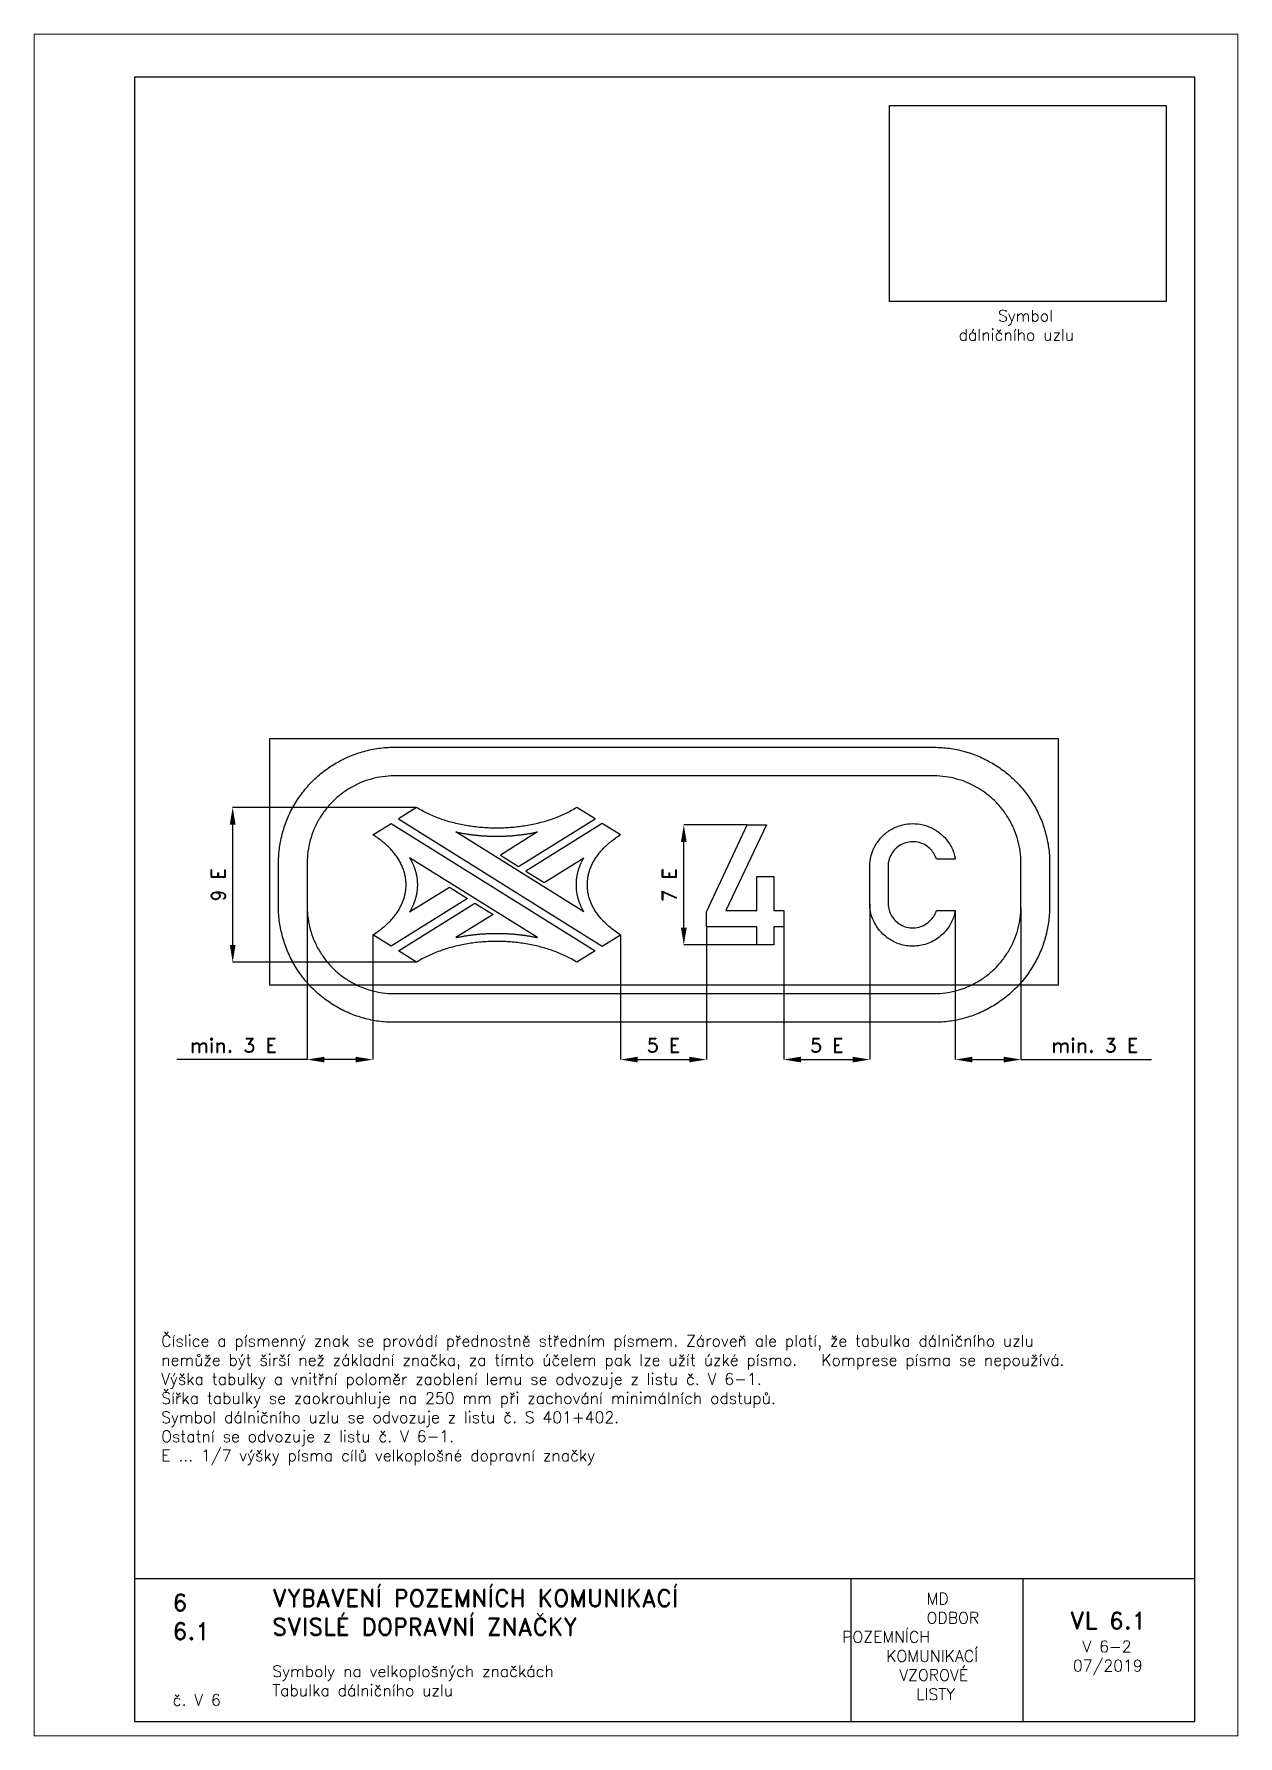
# Paper-space layout 'V 6-2' of a CAD drawing. Header units: millimetres. Extents: x 0 to 210, y 0 to 297.
# The model-space entities are those that its viewports show. They can reach past a viewport. Long polylines and large blocks are cut down to what shows.
import ezdxf

# ---------------------------------------------------------------- set-up
doc = ezdxf.new("R2010")
doc.units = ezdxf.units.MM
doc.header["$LTSCALE"] = 5
for name, color, linetype in [('Kóty', 2, 'Continuous'), ('Rozpiska', 7, 'Continuous'), ('Značka', 7, 'Continuous')]:
    doc.layers.add(name, color=color, linetype=linetype)
doc.layers.add('Rámeček', color=6, linetype='Continuous', plot=False)
doc.styles.get("Standard").update_dxf_attribs({"font": 'romand.shx', "height": 50})
doc.dimstyles.get("Standard").update_dxf_attribs({"dimtxt": 50, "dimasz": 60, "dimexe": 0.18, "dimexo": 0.0625, "dimgap": 25, "dimtad": 1, "dimdec": 0, "dimzin": 0, "dimdsep": 46, "dimtxsty": 'Standard', "dimcen": 0.09, "dimadec": 0, "dimazin": 0, "dimtfac": 1, "dimtdec": 0, "dimtofl": 0, "dimtmove": 0, "dimatfit": 3, "dimfxl": 1, "dimtolj": 1, "dimtzin": 0, "dimarcsym": 0})
picture_1 = doc.add_image_def('image1.png', size_in_pixel=(864, 612))

psp = doc.layouts.new('V 6-2')

# ---------------------------------------------------------------- texts
at = {"layer": 'Rozpiska', "color": 7, "attachment_point": 1}
for s, width, heights, insert, char_height in [('\\pi6.86551;Symbol\\P\\pi0.00837;dálničního uzlu{\\H1.83333x; }', 24.0167, [0], (161.28, 248.83), 2), ('\\A1;{\\H1.00001x;\\C256;Číslice a písmenný znak se provádí přednostně středním písmem. Zároveň ale platí, že tabulka dálničního uzlu nemůže být širší než základní značka, za tímto účelem pak lze užít úzké písmo. \\H2.08334x; \\H0.48x;Komprese písma se nepoužívá.\\H1.47222x; \\H0.67924x;\\PVýška tabulky a vnitřní poloměr zaoblení lemu se odvozuje z listu č. V 6-1.\\H1.67593x; \\H0.59668x;\\PŠířka tabulky se zaokrouhluje na 250 mm při zachování minimálních odstupů.\\H1.89374x; \\H0.52806x;\\PSymbol dálničního uzlu se odvozuje z listu č. S 401+402.\\H1.78542x; \\H0.56009x;\\P}Ostatní se odvozuje z listu č. V 6-1.{\\H1.57153x; }\\PE ... 1/7 výšky písma cílů velkoplošné dopravní značky{\\H1.8333x; }', 175.7537, [0], (22.18, 69.95), 2), ('6', 149.0422, [0], (24.17, 24.77), 3), ('{\\C6;VYBAVENÍ POZEMNÍCH KOMUNIKACÍ\\P}SVISLÉ DOPRAVNÍ ZNAČKY{\\H1.34524x; }', 149.0422, [0], (41.56, 25.56), 3), ('\\pi14.7414;{\\C6;MD\\P\\pi2.36044;}ODBOR POZEMNÍCH{\\H1.57143x; }\\P\\pi7.69378;KOMUNIKACÍ{\\H1.5x; }\\P\\pi9.97949;{\\C6;VZOROVÉ\\H1.47619x; \\H0.67742x;\\P\\pi12.93187;LISTY\\H1.26984x; }', 33.1018, [0], (140.95, 24.95), 2), ('\\pi1.03113;{\\H1.5x;\\C6;VL 6.1\\P\\pi3.22158;\\H0.66667x;V 6-2\\H1.66666x; \\H0.6x;\\P\\pi1.5549;07/2019\\H1.80159x; }', 16.0623, [0], (179.66, 21.61), 2), ('6.1', 149.0422, [0], (24.17, 19.78), 3), ('{\\C6;Symboly na velkoplošných značkách\\P}Tabulka dálničního uzlu{\\H1.83333x; }', 149.0422, [0], (41.56, 12.29), 2), ('{\\C6;č. V 6}', 16.1027, [2.67], (24.17, 7.28), 2)]:
    psp.add_mtext_dynamic_manual_height_columns(s, width=width, gutter_width=100, heights=heights, dxfattribs=dict(at, insert=insert, char_height=char_height))

msp = doc.modelspace()

# ---------------------------------------------------------------- blocks, each defined once
blk = doc.blocks.new('*D0')
at = {"layer": 'Defpoints', "color": 0, "transparency": 16777216}
for p in [(1772.8, 1628.6), (1473.1, 1600.5), (1772.8, 1165.2)]:
    blk.add_point(p, dxfattribs=at)
at = {"layer": 'Kóty', "color": 0, "lineweight": -2, "transparency": 16777216}
for p, q in [((1772.8, 1628.5), (1772.8, 1165)), ((1473.1, 1600.4), (1473.1, 1165)), ((1533.1, 1165.2), (1712.8, 1165.2))]:
    blk.add_line(p, q, dxfattribs=at)
at = {"layer": 'Kóty', "color": 0, "transparency": 16777216}
for points in [[(1533.1, 1175.2), (1533.1, 1155.2), (1473.1, 1165.2)], [(1712.8, 1175.2), (1712.8, 1155.2), (1772.8, 1165.2)]]:
    blk.add_solid(points, dxfattribs=at)
at = {"layer": 'Kóty', "color": 0, "transparency": 16777216, "insert": (1622.9, 1215.2), "char_height": 50, "attachment_point": 5}
blk.add_mtext('\\A1;5 E', dxfattribs=at)
blk = doc.blocks.new('*D1')
at = {"layer": 'Defpoints', "color": 0, "transparency": 16777216}
for p in [(2343, 1707.5), (2042.4, 1628.6), (2343, 1165.2)]:
    blk.add_point(p, dxfattribs=at)
at = {"layer": 'Kóty', "color": 0, "lineweight": -2, "transparency": 16777216}
for p, q in [((2343, 1707.4), (2343, 1165)), ((2042.4, 1628.5), (2042.4, 1165)), ((2102.4, 1165.2), (2283, 1165.2))]:
    blk.add_line(p, q, dxfattribs=at)
at = {"layer": 'Kóty', "color": 0, "transparency": 16777216}
for points in [[(2102.4, 1175.2), (2102.4, 1155.2), (2042.4, 1165.2)], [(2283, 1175.2), (2283, 1155.2), (2343, 1165.2)]]:
    blk.add_solid(points, dxfattribs=at)
at = {"layer": 'Kóty', "color": 0, "transparency": 16777216, "insert": (2192.7, 1215.2), "char_height": 50, "attachment_point": 5}
blk.add_mtext('\\A1;5 E', dxfattribs=at)
blk = doc.blocks.new('*D2')
at = {"layer": 'Defpoints', "color": 0, "transparency": 16777216}
for p in [(2640.9, 1685.2), (2870, 1695.9), (2870, 1165.2)]:
    blk.add_point(p, dxfattribs=at)
at = {"layer": 'Kóty', "color": 0, "lineweight": -2, "transparency": 16777216}
for p, q in [((2640.9, 1685.2), (2640.9, 1165)), ((2870, 1695.9), (2870, 1165)), ((2700.9, 1165.2), (2810, 1165.2)), ((2870, 1165.2), (3325.2, 1165.2))]:
    blk.add_line(p, q, dxfattribs=at)
at = {"layer": 'Kóty', "color": 0, "transparency": 16777216}
for points in [[(2700.9, 1175.2), (2700.9, 1155.2), (2640.9, 1165.2)], [(2810, 1175.2), (2810, 1155.2), (2870, 1165.2)]]:
    blk.add_solid(points, dxfattribs=at)
at = {"layer": 'Kóty', "color": 0, "transparency": 16777216, "insert": (3127.6, 1215.2), "char_height": 50, "attachment_point": 5}
blk.add_mtext('\\A1;min. 3 E', dxfattribs=at)
blk = doc.blocks.new('*D3')
at = {"layer": 'Defpoints', "color": 0, "transparency": 16777216}
for p in [(380, 1775.2), (609.1, 1600.5), (380, 1165.2)]:
    blk.add_point(p, dxfattribs=at)
at = {"layer": 'Kóty', "color": 0, "lineweight": -2, "transparency": 16777216}
for p, q in [((380, 1775.1), (380, 1165)), ((609.1, 1600.4), (609.1, 1165)), ((380, 1165.2), (-75.2, 1165.2)), ((549.1, 1165.2), (440, 1165.2))]:
    blk.add_line(p, q, dxfattribs=at)
at = {"layer": 'Kóty', "color": 0, "transparency": 16777216}
for points in [[(440, 1175.2), (440, 1155.2), (380, 1165.2)], [(549.1, 1175.2), (549.1, 1155.2), (609.1, 1165.2)]]:
    blk.add_solid(points, dxfattribs=at)
at = {"layer": 'Kóty', "color": 0, "transparency": 16777216, "insert": (122.4, 1215.2), "char_height": 50, "attachment_point": 5}
blk.add_mtext('\\A1;min. 3 E', dxfattribs=at)
blk = doc.blocks.new('*D4')
at = {"layer": 'Defpoints', "color": 0, "transparency": 16777216}
for p in [(120, 2045.2), (761.6, 2045.2), (761.6, 1505.2)]:
    blk.add_point(p, dxfattribs=at)
at = {"layer": 'Kóty', "color": 0, "lineweight": -2, "transparency": 16777216}
for p, q in [((761.5, 2045.2), (119.8, 2045.2)), ((120, 1565.2), (120, 1985.2)), ((761.5, 1505.2), (119.8, 1505.2))]:
    blk.add_line(p, q, dxfattribs=at)
at = {"layer": 'Kóty', "color": 0, "transparency": 16777216}
for points in [[(110, 1985.2), (130, 1985.2), (120, 2045.2)], [(110, 1565.2), (130, 1565.2), (120, 1505.2)]]:
    blk.add_solid(points, dxfattribs=at)
at = {"layer": 'Kóty', "color": 0, "transparency": 16777216, "insert": (70, 1775.2), "char_height": 50, "attachment_point": 5, "rotation": 90}
blk.add_mtext('\\A1;9 E', dxfattribs=at)
blk = doc.blocks.new('*D5')
at = {"layer": 'Defpoints', "color": 0, "transparency": 16777216}
for p in [(1693.9, 1984.6), (1915.2, 1984.6), (1948.3, 1565.2)]:
    blk.add_point(p, dxfattribs=at)
at = {"layer": 'Kóty', "color": 0, "lineweight": -2, "transparency": 16777216}
for p, q in [((1915.2, 1984.6), (1693.8, 1984.6)), ((1693.9, 1625.2), (1693.9, 1924.6)), ((1948.3, 1565.2), (1693.8, 1565.2))]:
    blk.add_line(p, q, dxfattribs=at)
at = {"layer": 'Kóty', "color": 0, "transparency": 16777216}
for points in [[(1683.9, 1924.6), (1703.9, 1924.6), (1693.9, 1984.6)], [(1683.9, 1625.2), (1703.9, 1625.2), (1693.9, 1565.2)]]:
    blk.add_solid(points, dxfattribs=at)
at = {"layer": 'Kóty', "color": 0, "transparency": 16777216, "insert": (1643.9, 1774.9), "char_height": 50, "attachment_point": 5, "rotation": 90}
blk.add_mtext('\\A1;7 E', dxfattribs=at)

# ---------------------------------------------------------------- dimensions: what is measured, and where the dimension line sits
at = {"layer": 'Kóty'}
for base, p1, p2, text, picture, middle in [((120, 2045.2), (761.6, 1505.2), (761.6, 2045.2), '9 E', '*D4', (70, 1775.2)), ((1693.9, 1984.6), (1948.3, 1565.2), (1915.2, 1984.6), '7 E', '*D5', (1643.9, 1774.9))]:
    dim = msp.add_linear_dim(base=base, p1=p1, p2=p2, angle=90, text=text, dimstyle='Standard', dxfattribs=at)
    dim.commit()
    dim.dimension.update_dxf_attribs({"geometry": picture, "text_midpoint": middle})
for base, p1, p2, text, picture, middle in [((380, 1165.2), (609.1, 1600.5), (380, 1775.2), 'min. 3 E', '*D3', (122.4, 1215.2)), ((2343, 1165.2), (2042.4, 1628.6), (2343, 1707.5), '5 E', '*D1', (2192.7, 1215.2)), ((2870, 1165.2), (2640.9, 1685.2), (2870, 1695.9), 'min. 3 E', '*D2', (3127.6, 1215.2)), ((1772.8, 1165.2), (1473.1, 1600.5), (1772.8, 1628.6), '5 E', '*D0', (1622.9, 1215.2))]:
    dim = msp.add_linear_dim(base=base, p1=p1, p2=p2, text=text, dimstyle='Standard', dxfattribs=at)
    dim.commit()
    dim.dimension.update_dxf_attribs({"geometry": picture, "text_midpoint": middle})

# ---------------------------------------------------------------- linework, layer by layer
at = {"layer": 'Značka', "color": 3}
for points in [[(250, 1425.2), (250, 2285.2), (3000, 2285.2), (3000, 1425.2), (250, 1425.2)], [(761.6, 2045.2), (698, 2005.5), (1409.6, 1560.8), (1473.1, 1600.5), (1468.5, 1603.4), (1464, 1606.3), (1459.6, 1609.3), (1455.3, 1612.3), (1451.1, 1615.4), (1447, 1618.5), (1442.9, 1621.6), (1439, 1624.7), (1435.2, 1627.9), (1431.4, 1631.1), (1427.7, 1634.3), (1424.2, 1637.6), (1420.7, 1640.9), (1417.3, 1644.2), (1414, 1647.5), (1410.8, 1650.9), (1407.7, 1654.3), (1404.7, 1657.7), (1401.8, 1661.1), (1399, 1664.6), (1396.2, 1668.1), (1393.6, 1671.6), (1391.1, 1675.1), (1388.6, 1678.6), (1386.2, 1682.2), (1384, 1685.8), (1381.8, 1689.4), (1379.7, 1693), (1377.7, 1696.6), (1375.8, 1700.2), (1374, 1703.9), (1372.3, 1707.6), (1370.7, 1711.3), (1369.2, 1715), (1367.7, 1718.7), (1366.4, 1722.4), (1365.1, 1726.1), (1364, 1729.8), (1362.9, 1733.6), (1361.9, 1737.3), (1361.1, 1741.1), (1360.3, 1744.9), (1359.6, 1748.7), (1359, 1752.4), (1358.5, 1756.2), (1358, 1760), (1357.7, 1763.8), (1357.5, 1767.6), (1357.3, 1771.4), (1357.3, 1775.2), (1357.3, 1779), (1357.5, 1782.8), (1357.7, 1786.5), (1358, 1790.3), (1358.5, 1794.1), (1359, 1797.9), (1359.6, 1801.7), (1360.3, 1805.5), (1361.1, 1809.2), (1361.9, 1813), (1362.9, 1816.7), (1364, 1820.5), (1365.1, 1824.2), (1366.4, 1828), (1367.7, 1831.7), (1369.2, 1835.4), (1370.7, 1839.1), (1372.3, 1842.8), (1374, 1846.4), (1375.8, 1850.1), (1377.7, 1853.7), (1379.7, 1857.4), (1381.8, 1861), (1384, 1864.6), (1386.2, 1868.1), (1388.6, 1871.7), (1391.1, 1875.2), (1393.6, 1878.8), (1396.2, 1882.3), (1399, 1885.7), (1401.8, 1889.2), (1404.7, 1892.6), (1407.7, 1896.1), (1410.8, 1899.4), (1414, 1902.8), (1417.3, 1906.2), (1420.7, 1909.5), (1424.2, 1912.8), (1427.7, 1916), (1431.4, 1919.2), (1435.2, 1922.5), (1439, 1925.6), (1442.9, 1928.8), (1447, 1931.9), (1451.1, 1935), (1455.3, 1938), (1459.6, 1941), (1464, 1944), (1468.5, 1947), (1473.1, 1949.9), (1409.6, 1989.6), (1142.7, 1822.8), (1206.3, 1783.1), (1345, 1869.8), (1343.9, 1868), (1342.9, 1866.1), (1341.8, 1864.3), (1340.8, 1862.5), (1339.8, 1860.6), (1338.8, 1858.8), (1337.9, 1856.9), (1337, 1855), (1336.1, 1853.2), (1335.2, 1851.3), (1334.3, 1849.5), (1333.5, 1847.6), (1332.7, 1845.7), (1331.9, 1843.8), (1331.1, 1842), (1330.4, 1840.1), (1329.6, 1838.2), (1328.9, 1836.3), (1328.2, 1834.4), (1327.6, 1832.5), (1326.9, 1830.7), (1326.3, 1828.8), (1325.7, 1826.9), (1325.1, 1825), (1324.6, 1823.1), (1324, 1821.2), (1323.5, 1819.3), (1323, 1817.4), (1322.6, 1815.4), (1322.1, 1813.5), (1321.7, 1811.6), (1321.3, 1809.7), (1320.9, 1807.8), (1320.6, 1805.9), (1320.2, 1804), (1319.9, 1802.1), (1319.6, 1800.1), (1319.3, 1798.2), (1319.1, 1796.3), (1318.9, 1794.4), (1318.6, 1792.5), (1318.5, 1790.5), (1318.3, 1788.6), (1318.2, 1786.7), (1318, 1784.8), (1317.9, 1782.9), (1317.9, 1780.9), (1317.8, 1779), (1317.8, 1777.1), (1317.8, 1775.2), (1317.8, 1773.2), (1317.8, 1771.3), (1317.9, 1769.4), (1317.9, 1767.5), (1318, 1765.6), (1318.2, 1763.6), (1318.3, 1761.7), (1318.5, 1759.8), (1318.6, 1757.9), (1318.9, 1755.9), (1319.1, 1754), (1319.3, 1752.1), (1319.6, 1750.2), (1319.9, 1748.3), (1320.2, 1746.4), (1320.6, 1744.4), (1320.9, 1742.5), (1321.3, 1740.6), (1321.7, 1738.7), (1322.1, 1736.8), (1322.6, 1734.9), (1323, 1733), (1323.5, 1731.1), (1324, 1729.2), (1324.6, 1727.3), (1325.1, 1725.4), (1325.7, 1723.5), (1326.3, 1721.6), (1326.9, 1719.7), (1327.6, 1717.8), (1328.2, 1715.9), (1328.9, 1714), (1329.6, 1712.1), (1330.4, 1710.2), (1331.1, 1708.4), (1331.9, 1706.5), (1332.7, 1704.6), (1333.5, 1702.7), (1334.3, 1700.9), (1335.2, 1699), (1336.1, 1697.1), (1337, 1695.3), (1337.9, 1693.4), (1338.8, 1691.6), (1339.8, 1689.7), (1340.8, 1687.9), (1341.8, 1686), (1342.9, 1684.2), (1343.9, 1682.4), (1345, 1680.5), (898.5, 1959.5), (901.3, 1959), (904.1, 1958.4), (906.9, 1957.8), (909.7, 1957.3), (912.5, 1956.7), (915.3, 1956.2), (918.1, 1955.7), (920.9, 1955.2), (923.7, 1954.7), (926.5, 1954.2), (929.3, 1953.7), (932.1, 1953.3), (934.9, 1952.8), (937.8, 1952.4), (940.6, 1952), (943.4, 1951.6), (946.3, 1951.2), (949.1, 1950.8), (952, 1950.4), (954.8, 1950.1), (957.7, 1949.7), (960.5, 1949.4), (963.4, 1949), (966.2, 1948.7), (969.1, 1948.4), (971.9, 1948.1), (974.8, 1947.9), (977.7, 1947.6), (980.5, 1947.3), (983.4, 1947.1), (986.3, 1946.9), (989.2, 1946.6), (992, 1946.4), (994.9, 1946.2), (997.8, 1946.1), (1000.7, 1945.9), (1003.5, 1945.7), (1006.4, 1945.6), (1009.3, 1945.4), (1012.2, 1945.3), (1015.1, 1945.2), (1018, 1945.1), (1020.9, 1945), (1023.7, 1944.9), (1026.6, 1944.9), (1029.5, 1944.8), (1032.4, 1944.8), (1035.3, 1944.7), (1038.2, 1944.7), (1041.1, 1944.7), (1044, 1944.7), (1046.9, 1944.7), (1049.8, 1944.8), (1052.6, 1944.8), (1055.5, 1944.9), (1058.4, 1944.9), (1061.3, 1945), (1064.2, 1945.1), (1067.1, 1945.2), (1070, 1945.3), (1072.9, 1945.4), (1075.7, 1945.6), (1078.6, 1945.7), (1081.5, 1945.9), (1084.4, 1946.1), (1087.3, 1946.2), (1090.1, 1946.4), (1093, 1946.6), (1095.9, 1946.9), (1098.8, 1947.1), (1101.6, 1947.3), (1104.5, 1947.6), (1107.4, 1947.9), (1110.2, 1948.1), (1113.1, 1948.4), (1116, 1948.7), (1118.8, 1949), (1121.7, 1949.4), (1124.5, 1949.7), (1127.4, 1950.1), (1130.2, 1950.4), (1133.1, 1950.8), (1135.9, 1951.2), (1138.7, 1951.6), (1141.6, 1952), (1144.4, 1952.4), (1147.2, 1952.8), (1150, 1953.3), (1152.9, 1953.7), (1155.7, 1954.2), (1158.5, 1954.7), (1161.3, 1955.2), (1164.1, 1955.7), (1166.9, 1956.2), (1169.7, 1956.7), (1172.5, 1957.3), (1175.3, 1957.8), (1178.1, 1958.4), (1180.8, 1959), (1183.6, 1959.5), (1053.8, 1878.4), (1117.3, 1838.7), (1384.1, 2005.5), (1320.6, 2045.2), (1316, 2042.3), (1311.2, 2039.5), (1306.5, 2036.7), (1301.6, 2034.1), (1296.8, 2031.4), (1291.8, 2028.8), (1286.8, 2026.3), (1281.8, 2023.9), (1276.7, 2021.5), (1271.6, 2019.1), (1266.4, 2016.8), (1261.2, 2014.6), (1256, 2012.4), (1250.7, 2010.3), (1245.3, 2008.3), (1239.9, 2006.3), (1234.5, 2004.3), (1229, 2002.4), (1223.5, 2000.6), (1218, 1998.9), (1212.4, 1997.1), (1206.8, 1995.5), (1201.2, 1993.9), (1195.5, 1992.4), (1189.8, 1990.9), (1184.1, 1989.5), (1178.4, 1988.1), (1172.6, 1986.8), (1166.8, 1985.6), (1161, 1984.4), (1155.1, 1983.3), (1149.2, 1982.2), (1143.3, 1981.2), (1137.4, 1980.2), (1131.5, 1979.3), (1125.5, 1978.5), (1119.6, 1977.7), (1113.6, 1977), (1107.6, 1976.3), (1101.6, 1975.7), (1095.6, 1975.1), (1089.5, 1974.7), (1083.5, 1974.2), (1077.5, 1973.8), (1071.4, 1973.5), (1065.4, 1973.3), (1059.3, 1973.1), (1053.2, 1972.9), (1047.2, 1972.8), (1041.1, 1972.8), (1035, 1972.8), (1028.9, 1972.9), (1022.9, 1973.1), (1016.8, 1973.3), (1010.8, 1973.5), (1004.7, 1973.8), (998.7, 1974.2), (992.6, 1974.7), (986.6, 1975.1), (980.6, 1975.7), (974.6, 1976.3), (968.6, 1977), (962.6, 1977.7), (956.6, 1978.5), (950.7, 1979.3), (944.7, 1980.2), (938.8, 1981.2), (932.9, 1982.2), (927.1, 1983.3), (921.2, 1984.4), (915.4, 1985.6), (909.6, 1986.8), (903.8, 1988.1), (898.1, 1989.5), (892.3, 1990.9), (886.6, 1992.4), (881, 1993.9), (875.3, 1995.5), (869.7, 1997.1), (864.2, 1998.9), (858.6, 2000.6), (853.1, 2002.4), (847.7, 2004.3), (842.2, 2006.3), (836.9, 2008.3), (831.5, 2010.3), (826.2, 2012.4), (820.9, 2014.6), (815.7, 2016.8), (810.6, 2019.1), (805.4, 2021.5), (800.3, 2023.9), (795.3, 2026.3), (790.3, 2028.8), (785.4, 2031.4), (780.5, 2034.1), (775.7, 2036.7), (770.9, 2039.5), (766.2, 2042.3), (761.6, 2045.2)], [(609.1, 1949.9), (672.6, 1989.6), (1384.1, 1544.9), (1320.6, 1505.2), (1316, 1508), (1311.2, 1510.8), (1306.5, 1513.6), (1301.6, 1516.3), (1296.8, 1518.9), (1291.8, 1521.5), (1286.8, 1524), (1281.8, 1526.5), (1276.7, 1528.9), (1271.6, 1531.2), (1266.4, 1533.5), (1261.2, 1535.7), (1256, 1537.9), (1250.7, 1540), (1245.3, 1542.1), (1239.9, 1544.1), (1234.5, 1546), (1229, 1547.9), (1223.5, 1549.7), (1218, 1551.5), (1212.4, 1553.2), (1206.8, 1554.8), (1201.2, 1556.4), (1195.5, 1558), (1189.8, 1559.4), (1184.1, 1560.9), (1178.4, 1562.2), (1172.6, 1563.5), (1166.8, 1564.8), (1161, 1566), (1155.1, 1567.1), (1149.2, 1568.2), (1143.3, 1569.2), (1137.4, 1570.1), (1131.5, 1571), (1125.5, 1571.9), (1119.6, 1572.6), (1113.6, 1573.4), (1107.6, 1574), (1101.6, 1574.6), (1095.6, 1575.2), (1089.5, 1575.7), (1083.5, 1576.1), (1077.5, 1576.5), (1071.4, 1576.8), (1065.4, 1577.1), (1059.3, 1577.3), (1053.2, 1577.4), (1047.2, 1577.5), (1041.1, 1577.5), (1035, 1577.5), (1028.9, 1577.4), (1022.9, 1577.3), (1016.8, 1577.1), (1010.8, 1576.8), (1004.7, 1576.5), (998.7, 1576.1), (992.6, 1575.7), (986.6, 1575.2), (980.6, 1574.6), (974.6, 1574), (968.6, 1573.4), (962.6, 1572.6), (956.6, 1571.9), (950.7, 1571), (944.7, 1570.1), (938.8, 1569.2), (932.9, 1568.2), (927.1, 1567.1), (921.2, 1566), (915.4, 1564.8), (909.6, 1563.5), (903.8, 1562.2), (898.1, 1560.9), (892.3, 1559.4), (886.6, 1558), (881, 1556.4), (875.3, 1554.8), (869.7, 1553.2), (864.2, 1551.5), (858.6, 1549.7), (853.1, 1547.9), (847.7, 1546), (842.2, 1544.1), (836.9, 1542.1), (831.5, 1540), (826.2, 1537.9), (820.9, 1535.7), (815.7, 1533.5), (810.6, 1531.2), (805.4, 1528.9), (800.3, 1526.5), (795.3, 1524), (790.3, 1521.5), (785.4, 1518.9), (780.5, 1516.3), (775.7, 1513.6), (770.9, 1510.8), (766.2, 1508), (761.6, 1505.2), (698, 1544.9), (964.8, 1711.6), (1028.4, 1671.9), (898.5, 1590.8), (901.3, 1591.4), (904.1, 1592), (906.9, 1592.5), (909.7, 1593.1), (912.5, 1593.6), (915.3, 1594.1), (918.1, 1594.6), (920.9, 1595.2), (923.7, 1595.6), (926.5, 1596.1), (929.3, 1596.6), (932.1, 1597), (934.9, 1597.5), (937.8, 1597.9), (940.6, 1598.3), (943.4, 1598.8), (946.3, 1599.2), (949.1, 1599.5), (952, 1599.9), (954.8, 1600.3), (957.7, 1600.6), (960.5, 1601), (963.4, 1601.3), (966.2, 1601.6), (969.1, 1601.9), (971.9, 1602.2), (974.8, 1602.5), (977.7, 1602.7), (980.5, 1603), (983.4, 1603.2), (986.3, 1603.5), (989.2, 1603.7), (992, 1603.9), (994.9, 1604.1), (997.8, 1604.3), (1000.7, 1604.4), (1003.5, 1604.6), (1006.4, 1604.8), (1009.3, 1604.9), (1012.2, 1605), (1015.1, 1605.1), (1018, 1605.2), (1020.9, 1605.3), (1023.7, 1605.4), (1026.6, 1605.5), (1029.5, 1605.5), (1032.4, 1605.6), (1035.3, 1605.6), (1038.2, 1605.6), (1041.1, 1605.6), (1044, 1605.6), (1046.9, 1605.6), (1049.8, 1605.6), (1052.6, 1605.5), (1055.5, 1605.5), (1058.4, 1605.4), (1061.3, 1605.3), (1064.2, 1605.2), (1067.1, 1605.1), (1070, 1605), (1072.9, 1604.9), (1075.7, 1604.8), (1078.6, 1604.6), (1081.5, 1604.4), (1084.4, 1604.3), (1087.3, 1604.1), (1090.1, 1603.9), (1093, 1603.7), (1095.9, 1603.5), (1098.8, 1603.2), (1101.6, 1603), (1104.5, 1602.7), (1107.4, 1602.5), (1110.2, 1602.2), (1113.1, 1601.9), (1116, 1601.6), (1118.8, 1601.3), (1121.7, 1601), (1124.5, 1600.6), (1127.4, 1600.3), (1130.2, 1599.9), (1133.1, 1599.5), (1135.9, 1599.2), (1138.7, 1598.8), (1141.6, 1598.3), (1144.4, 1597.9), (1147.2, 1597.5), (1150, 1597), (1152.9, 1596.6), (1155.7, 1596.1), (1158.5, 1595.6), (1161.3, 1595.2), (1164.1, 1594.6), (1166.9, 1594.1), (1169.7, 1593.6), (1172.5, 1593.1), (1175.3, 1592.5), (1178.1, 1592), (1180.8, 1591.4), (1183.6, 1590.8), (737.2, 1869.8), (738.3, 1868), (739.3, 1866.1), (740.3, 1864.3), (741.4, 1862.5), (742.4, 1860.6), (743.3, 1858.8), (744.3, 1856.9), (745.2, 1855), (746.1, 1853.2), (747, 1851.3), (747.8, 1849.5), (748.7, 1847.6), (749.5, 1845.7), (750.3, 1843.8), (751.1, 1842), (751.8, 1840.1), (752.5, 1838.2), (753.3, 1836.3), (753.9, 1834.4), (754.6, 1832.5), (755.2, 1830.7), (755.9, 1828.8), (756.5, 1826.9), (757, 1825), (757.6, 1823.1), (758.1, 1821.2), (758.6, 1819.3), (759.1, 1817.4), (759.6, 1815.4), (760, 1813.5), (760.5, 1811.6), (760.9, 1809.7), (761.3, 1807.8), (761.6, 1805.9), (762, 1804), (762.3, 1802.1), (762.6, 1800.1), (762.8, 1798.2), (763.1, 1796.3), (763.3, 1794.4), (763.5, 1792.5), (763.7, 1790.5), (763.9, 1788.6), (764, 1786.7), (764.1, 1784.8), (764.2, 1782.9), (764.3, 1780.9), (764.4, 1779), (764.4, 1777.1), (764.4, 1775.2), (764.4, 1773.2), (764.4, 1771.3), (764.3, 1769.4), (764.2, 1767.5), (764.1, 1765.6), (764, 1763.6), (763.9, 1761.7), (763.7, 1759.8), (763.5, 1757.9), (763.3, 1755.9), (763.1, 1754), (762.8, 1752.1), (762.6, 1750.2), (762.3, 1748.3), (762, 1746.4), (761.6, 1744.4), (761.3, 1742.5), (760.9, 1740.6), (760.5, 1738.7), (760, 1736.8), (759.6, 1734.9), (759.1, 1733), (758.6, 1731.1), (758.1, 1729.2), (757.6, 1727.3), (757, 1725.4), (756.5, 1723.5), (755.9, 1721.6), (755.2, 1719.7), (754.6, 1717.8), (753.9, 1715.9), (753.3, 1714), (752.5, 1712.1), (751.8, 1710.2), (751.1, 1708.4), (750.3, 1706.5), (749.5, 1704.6), (748.7, 1702.7), (747.8, 1700.9), (747, 1699), (746.1, 1697.1), (745.2, 1695.3), (744.3, 1693.4), (743.3, 1691.6), (742.4, 1689.7), (741.4, 1687.9), (740.3, 1686), (739.3, 1684.2), (738.3, 1682.4), (737.2, 1680.5), (875.9, 1767.2), (939.4, 1727.5), (672.6, 1560.8), (609.1, 1600.5), (613.7, 1603.4), (618.2, 1606.3), (622.6, 1609.3), (626.9, 1612.3), (631.1, 1615.4), (635.2, 1618.5), (639.2, 1621.6), (643.2, 1624.7), (647, 1627.9), (650.8, 1631.1), (654.4, 1634.3), (658, 1637.6), (661.5, 1640.9), (664.8, 1644.2), (668.1, 1647.5), (671.3, 1650.9), (674.4, 1654.3), (677.4, 1657.7), (680.4, 1661.1), (683.2, 1664.6), (685.9, 1668.1), (688.6, 1671.6), (691.1, 1675.1), (693.6, 1678.6), (695.9, 1682.2), (698.2, 1685.8), (700.4, 1689.4), (702.5, 1693), (704.4, 1696.6), (706.3, 1700.2), (708.2, 1703.9), (709.9, 1707.6), (711.5, 1711.3), (713, 1715), (714.4, 1718.7), (715.8, 1722.4), (717, 1726.1), (718.2, 1729.8), (719.3, 1733.6), (720.2, 1737.3), (721.1, 1741.1), (721.9, 1744.9), (722.6, 1748.7), (723.2, 1752.4), (723.7, 1756.2), (724.1, 1760), (724.5, 1763.8), (724.7, 1767.6), (724.8, 1771.4), (724.9, 1775.2), (724.8, 1779), (724.7, 1782.8), (724.5, 1786.5), (724.1, 1790.3), (723.7, 1794.1), (723.2, 1797.9), (722.6, 1801.7), (721.9, 1805.5), (721.1, 1809.2), (720.2, 1813), (719.3, 1816.7), (718.2, 1820.5), (717, 1824.2), (715.8, 1828), (714.4, 1831.7), (713, 1835.4), (711.5, 1839.1), (709.9, 1842.8), (708.2, 1846.4), (706.3, 1850.1), (704.4, 1853.7), (702.5, 1857.4), (700.4, 1861), (698.2, 1864.6), (695.9, 1868.1), (693.6, 1871.7), (691.1, 1875.2), (688.6, 1878.8), (685.9, 1882.3), (683.2, 1885.7), (680.4, 1889.2), (677.4, 1892.6), (674.4, 1896.1), (671.3, 1899.4), (668.1, 1902.8), (664.8, 1906.2), (661.5, 1909.5), (658, 1912.8), (654.4, 1916), (650.8, 1919.2), (647, 1922.5), (643.2, 1925.6), (639.2, 1928.8), (635.2, 1931.9), (631.1, 1935), (626.9, 1938), (622.6, 1941), (618.2, 1944), (613.7, 1947), (609.1, 1949.9)], [(1948.3, 1565.2), (1948.3, 1628.6), (1772.8, 1628.6), (1772.8, 1680.9), (1915.2, 1984.6), (1982.7, 1984.6), (1840.3, 1685), (1948.3, 1685), (1948.3, 1804.7), (2008.3, 1804.4), (2008.3, 1685), (2042.4, 1685), (2042.4, 1628.6), (2008.3, 1628.6), (2008.3, 1565.2), (1948.3, 1565.2)]]:
    msp.add_lwpolyline(points, dxfattribs=at)
for points in [[(685, 1295.2), (683.4, 1295.2), (681.8, 1295.2, -0.03218), (629.5, 1298.8, -0.035443), (578.1, 1309.5, -0.036267), (528.4, 1326.3, -0.034421), (481.6, 1350, -0.033721), (437.9, 1379.1, -0.034085), (398.6, 1413.8, -0.034209), (363.9, 1453.1, -0.034229), (334.8, 1496.8, -0.034044), (311.3, 1543.6, -0.033412), (294.4, 1593.3, -0.034127), (283.5, 1644.7, -0.036745), (280, 1697), (280, 1698.6), (280, 1700.2), (280, 1850.2), (280, 1851.8), (280, 1853.3, -0.03218), (283.7, 1905.6, -0.035443), (294.4, 1957, -0.036267), (311.2, 2006.7, -0.034421), (334.8, 2053.6, -0.033721), (363.9, 2097.2, -0.034085), (398.6, 2136.5, -0.034209), (437.9, 2171.3, -0.034229), (481.6, 2200.4, -0.034044), (528.5, 2223.8, -0.033412), (578.1, 2240.8, -0.034127), (629.5, 2251.7, -0.036745), (681.8, 2255.2), (683.4, 2255.2), (685, 2255.2), (2565, 2255.2), (2566.6, 2255.2), (2568.2, 2255.2, -0.03218), (2620.5, 2251.5, -0.035443), (2671.9, 2240.8, -0.036267), (2721.6, 2224, -0.034421), (2768.4, 2200.4, -0.033721), (2812.1, 2171.3, -0.034085), (2851.4, 2136.5, -0.034209), (2886.1, 2097.2, -0.034229), (2915.2, 2053.6, -0.034044), (2938.7, 2006.7, -0.033412), (2955.6, 1957, -0.034127), (2966.5, 1905.6, -0.036745), (2970, 1853.3), (2970, 1851.8), (2970, 1850.2), (2970, 1700.2), (2970, 1698.6), (2970, 1697, -0.03218), (2966.3, 1644.7, -0.035443), (2955.6, 1593.3, -0.036267), (2938.8, 1543.6, -0.034421), (2915.2, 1496.8, -0.033721), (2886.1, 1453.1, -0.034085), (2851.4, 1413.8, -0.034209), (2812.1, 1379, -0.034229), (2768.4, 1350, -0.034044), (2721.5, 1326.5, -0.033412), (2671.9, 1309.5, -0.034127), (2620.5, 1298.7, -0.036745), (2568.2, 1295.2), (2566.6, 1295.2), (2565, 1295.2), (685, 1295.2)], [(685, 1395.2), (2565, 1395.2), (2566.2, 1395.2), (2567.4, 1395.2, 0.03218), (2606.8, 1397.9, 0.035443), (2645.5, 1406, 0.036267), (2682.9, 1418.6, 0.034421), (2718.2, 1436.4, 0.033721), (2751.1, 1458.3, 0.034085), (2780.7, 1484.5, 0.034209), (2806.8, 1514.1, 0.034229), (2828.7, 1547, 0.034044), (2846.4, 1582.3, 0.033412), (2859.2, 1619.7, 0.034127), (2867.4, 1658.4, 0.036745), (2870, 1697.8), (2870, 1699), (2870, 1700.2), (2870, 1850.2), (2870, 1851.4), (2870, 1852.6, 0.03218), (2867.2, 1891.9, 0.035443), (2859.2, 1930.6, 0.036267), (2846.5, 1968.1, 0.034421), (2828.7, 2003.4, 0.033721), (2806.8, 2036.2, 0.034085), (2780.7, 2065.8, 0.034209), (2751.1, 2092, 0.034229), (2718.2, 2113.9, 0.034044), (2682.9, 2131.6, 0.033412), (2645.5, 2144.4, 0.034127), (2606.8, 2152.5, 0.036745), (2567.4, 2155.2), (2566.2, 2155.2), (2565, 2155.2), (685, 2155.2), (683.8, 2155.2), (682.6, 2155.2, 0.03218), (643.2, 2152.4, 0.035443), (604.5, 2144.4, 0.036267), (567.1, 2131.7, 0.034421), (531.8, 2113.9, 0.033721), (498.9, 2092, 0.034085), (469.3, 2065.8, 0.034209), (443.2, 2036.2, 0.034229), (421.3, 2003.4, 0.034044), (403.6, 1968.1, 0.033412), (390.8, 1930.6, 0.034127), (382.6, 1891.9, 0.036745), (380, 1852.6), (380, 1851.4), (380, 1850.2), (380, 1700.2), (380, 1699), (380, 1697.8, 0.03218), (382.8, 1658.4, 0.035443), (390.8, 1619.7, 0.036267), (403.5, 1582.3, 0.034421), (421.3, 1547, 0.033721), (443.2, 1514.1, 0.034085), (469.3, 1484.5, 0.034209), (498.9, 1458.3, 0.034229), (531.8, 1436.4, 0.034044), (567.1, 1418.8, 0.033412), (604.5, 1406, 0.034127), (643.2, 1397.8, 0.036745), (682.6, 1395.2), (683.8, 1395.2), (685, 1395.2)], [(2640.6, 1685.2, -0.003816), (2639, 1677.4, -0.011439), (2637.2, 1669.7, -0.074263), (2620.9, 1632.4, -0.07334), (2594.3, 1601, -0.08747), (2553.3, 1573.7, -0.087035), (2505.4, 1562, -0.081784), (2459.3, 1564.7, -0.08264), (2416.7, 1582, -0.082251), (2380.6, 1611.6, -0.076608), (2355.3, 1651, -0.04905), (2346.2, 1675.6, -0.064051), (2342.9, 1701.3, -0.006455), (2342.9, 1704.4, -0.002149), (2343, 1707.5), (2343, 1848.5, -0.002029), (2343.3, 1852.7, -0.006078), (2343.7, 1857, -0.076271), (2354.5, 1897.9, -0.07692), (2377.2, 1933.9, -0.073289), (2406.4, 1961.4, -0.069833), (2442.1, 1979.5, -0.059245), (2475.2, 1987.6, -0.060628), (2509.2, 1987.7, -0.068021), (2546.9, 1978.7, -0.066413), (2581, 1960.1, -0.054), (2604.4, 1939.8, -0.055388), (2622.8, 1914.9, -0.038274), (2632, 1896.7, -0.040685), (2638.3, 1877.3, -0.009638), (2639.7, 1871.2, -0.003213), (2640.9, 1865.2), (2575.2, 1865.2, 0.005205), (2572.6, 1871.5, 0.015619), (2569.8, 1877.7, 0.06078), (2558.7, 1894.6, 0.062685), (2543.8, 1908.3, 0.078732), (2521.3, 1920.4, 0.078054), (2496.2, 1925, 0.073304), (2472.5, 1922.9, 0.073372), (2450.5, 1914.1, 0.069984), (2432.1, 1900.4, 0.07029), (2418.3, 1882.4, 0.038764), (2412.7, 1871, 0.035398), (2408.8, 1859, 0.02205), (2407.3, 1852.2, 0.028822), (2406.5, 1845.2, 0.006426), (2406.5, 1843.4, 0.00214), (2406.4, 1841.5), (2406.4, 1708.6, 0.001844), (2406.6, 1705.9, 0.005519), (2406.9, 1703.1, 0.059571), (2411.8, 1681.8, 0.068114), (2421.9, 1662.3, 0.072023), (2436.5, 1645.6, 0.068624), (2455.3, 1633.5, 0.071735), (2477.7, 1626.1, 0.073122), (2501.2, 1625.3, 0.082628), (2527.4, 1632.1, 0.081788), (2550.1, 1646.8, 0.058785), (2563.1, 1660.9, 0.059236), (2572.3, 1677.3, 0.010199), (2573.9, 1681.3, 0.003403), (2575.4, 1685.2), (2640.6, 1685.2)]]:
    msp.add_lwpolyline(points, format="xyb", dxfattribs=at)

msp.set_redraw_order([(e.dxf.handle, doc.entitydb.next_handle()) for e in msp.query("TEXT MTEXT ATTDEF DIMENSION ARC_DIMENSION")])  # texts and dimensions are drawn at this point

# ---------------------------------------------------------------- linework, layer by layer
at = {"layer": 'Rozpiska', "color": 7}
for p, q in [((17.5, 27.5), (202.5, 27.5)), ((142.5, 27.5), (142.5, 2.5)), ((172.5, 27.5), (172.5, 2.5))]:
    psp.add_line(p, q, dxfattribs=at)
psp.add_lwpolyline([(17.5, 2.5), (202.5, 2.5), (202.5, 289.5), (17.5, 289.5)], close=True, dxfattribs=at)

psp.set_redraw_order([(e.dxf.handle, doc.entitydb.next_handle()) for e in psp.query("TEXT MTEXT ATTDEF DIMENSION ARC_DIMENSION")])  # texts and dimensions are drawn at this point

# ---------------------------------------------------------------- pictures from other files: only their frames are drawn
at = {"layer": 'Značka', "color": 255}
image = psp.add_image(picture_1, insert=(149.22, 250.31), size_in_units=(48.28, 34.2), dxfattribs=at)
image.dxf.flags = 7

# ---------------------------------------------------------------- viewports
at = {"layer": 'Rámeček'}
psp.add_viewport(center=(105, 148.5), size=(210, 297), view_center_point=(1527.08, 1774.46), view_height=5940, dxfattribs=at)

doc.saveas('drawing.dxf')
